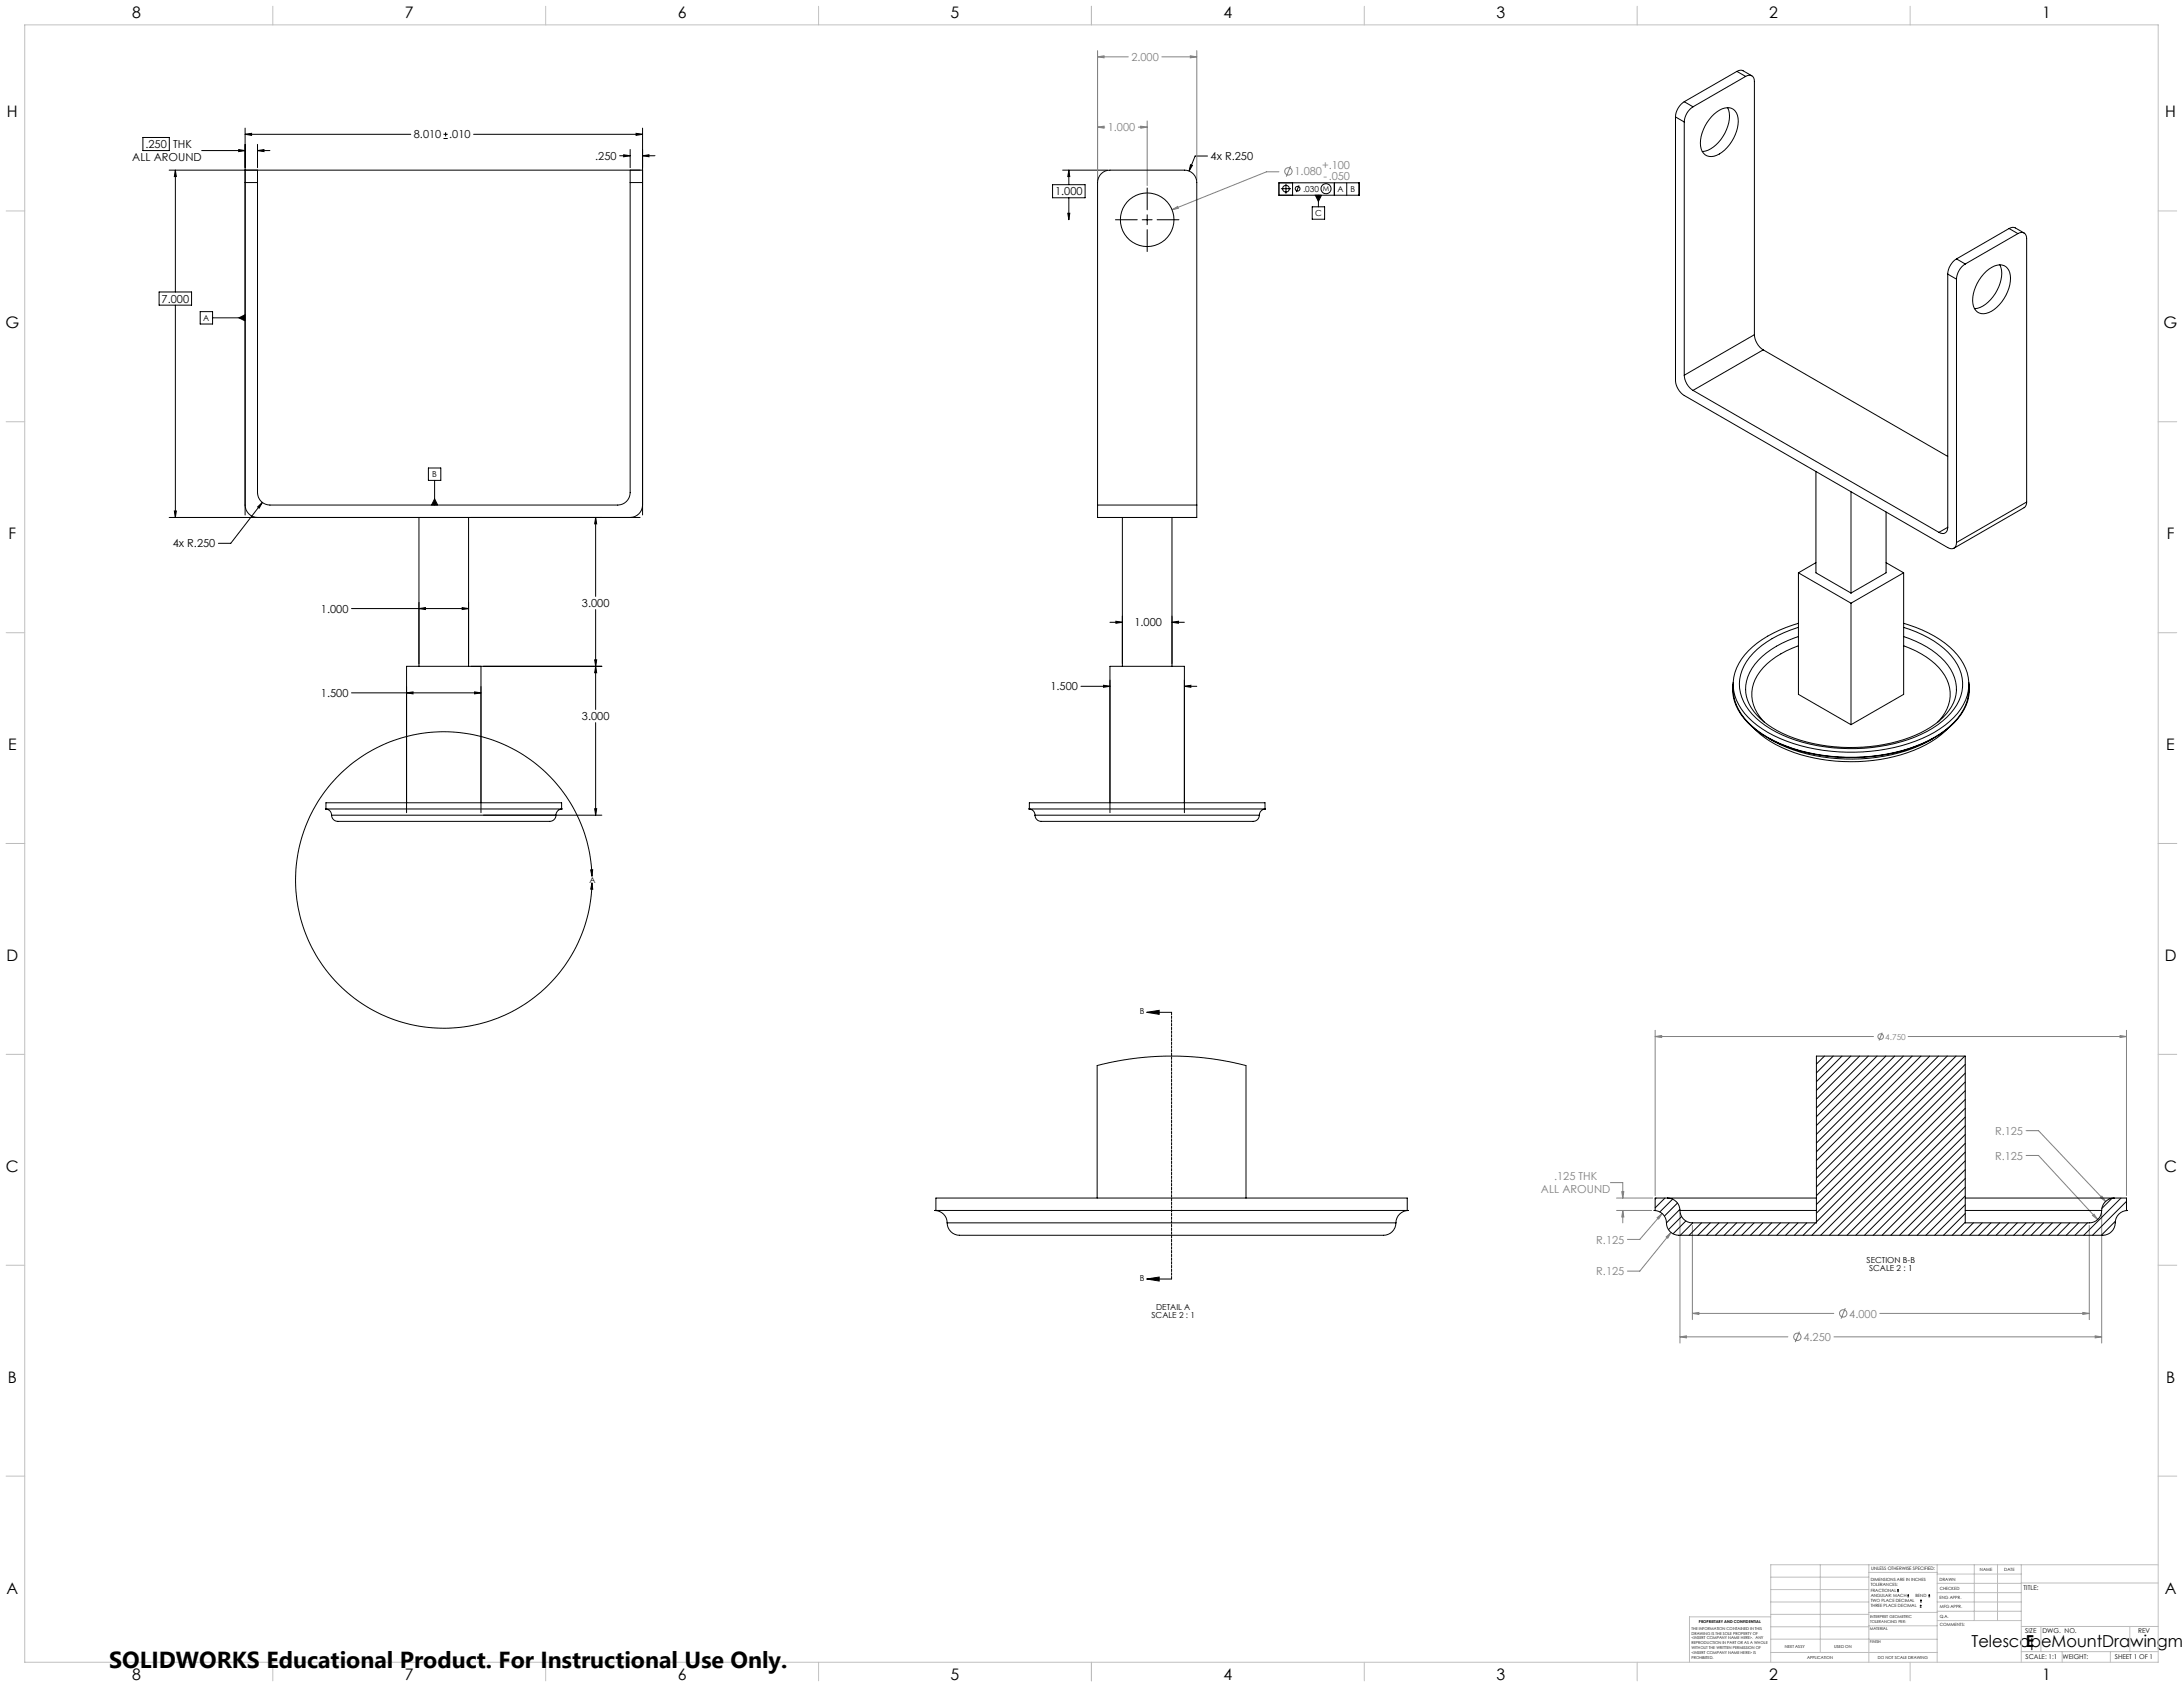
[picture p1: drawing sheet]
<svg xmlns="http://www.w3.org/2000/svg" width="1118mm" height="864mm" viewBox="0 0 1118 864" stroke-linecap="round" stroke-linejoin="round" font-family="sans-serif">
<defs><g id="words">
<text font-size="11.9" x="56" y="854">SOLIDWORKS Educational Product. For Instructional Use Only.</text>
<g font-size="8.5">
<text x="1009" y="843">TelescopeMountDrawingmk</text>
<text x="1037" y="843">E</text>
</g>
<g font-size="8.1">
<text x="68" y="9">8</text>
<text x="207" y="9">7</text>
<text x="347" y="9">6</text>
<text x="487" y="9">5</text>
<text x="626" y="9">4</text>
<text x="766" y="9">3</text>
<text x="906" y="9">2</text>
<text x="1045" y="9">1</text>
<text x="4" y="60">H</text>
<text x="1108" y="60">H</text>
<text x="3" y="168">G</text>
<text x="1108" y="168">G</text>
<text x="4" y="276">F</text>
<text x="1109" y="276">F</text>
<text x="4" y="384">E</text>
<text x="1109" y="384">E</text>
<text x="3" y="492">D</text>
<text x="1108" y="492">D</text>
<text x="3" y="600">C</text>
<text x="1108" y="600">C</text>
<text x="4" y="708">B</text>
<text x="1109" y="708">B</text>
<text x="3" y="816">A</text>
<text x="1108" y="816">A</text>
<text x="68" y="860">8</text>
<text x="207" y="860">7</text>
<text x="347" y="860">6</text>
<text x="487" y="860">5</text>
<text x="626" y="860">4</text>
<text x="766" y="860">3</text>
<text x="906" y="860">2</text>
<text x="1045" y="860">1</text>
</g>
<g font-size="5.6" fill="#808080">
<text x="579" y="31">2.000</text>
<text x="567" y="67">1.000</text>
<text x="663" y="90">1.080</text>
<text x="677" y="87">+.100</text>
<text x="678" y="92">-.050</text>
<text x="1021" y="581">R.125</text>
<text x="1021" y="594">R.125</text>
<text x="796" y="604">.125 THK</text>
<text x="789" y="611">ALL AROUND</text>
<text x="817" y="637">R.125</text>
<text x="817" y="653">R.125</text>
<text x="947" y="674">4.000</text>
<text x="923" y="686">4.250</text>
</g>
<g font-size="5.6">
<text x="212" y="71">8.010</text>
<text x="230" y="71">.010</text>
<text x="74" y="76">.250</text>
<text x="89" y="76">THK</text>
<text x="68" y="83">ALL AROUND</text>
<text x="305" y="82">.250</text>
<text x="620" y="82">4x R.250</text>
<text x="540" y="100">1.000</text>
<text x="83" y="155">7.000</text>
<text x="88" y="280">4x R.250</text>
<text x="298" y="311">3.000</text>
<text x="164" y="314">1.000</text>
<text x="581" y="321">1.000</text>
<text x="538" y="353">1.500</text>
<text x="164" y="357">1.500</text>
<text x="298" y="369">3.000</text>
</g>
<g font-size="4.2">
<text x="667" y="98">.030</text>
<text x="685" y="98">A</text>
<text x="691" y="98">B</text>
<text x="673" y="111">C</text>
<text x="104" y="164">A</text>
<text x="221" y="244">B</text>
<text x="302" y="452">A</text>
<text x="584" y="519">B</text>
<text x="956" y="647">SECTION B-B</text>
<text x="957" y="651">SCALE 2 : 1</text>
<text x="584" y="656">B</text>
<text x="592" y="670">DETAIL A</text>
<text x="590" y="675">SCALE 2 : 1</text>
</g>
<text font-size="4.2" fill="#808080" x="965" y="532">4.750</text>
<text font-size="3.6" x="677" y="98">M</text>
<g font-size="3.4">
<text x="1036" y="814">TITLE:</text>
<text x="1037" y="836">SIZE</text>
<text x="1046" y="836">DWG. NO.</text>
<text x="1095" y="836">REV</text>
<text x="1037" y="849">SCALE: 1:1</text>
<text x="1056" y="849">WEIGHT:</text>
<text x="1083" y="849">SHEET 1 OF 1</text>
</g>
<text font-size="2.4" x="958" y="804">UNLESS OTHERWISE SPECIFIED:</text>
<g font-size="2.2">
<text x="958" y="809">DIMENSIONS ARE IN INCHES</text>
<text x="993" y="809">DRAWN</text>
<text x="1014" y="804">NAME</text>
<text x="1026" y="804">DATE</text>
<text x="958" y="812">TOLERANCES:</text>
<text x="958" y="815">FRACTIONAL</text>
<text x="993" y="814">CHECKED</text>
<text x="958" y="817">ANGULAR: MACH</text>
<text x="958" y="820">TWO PLACE DECIMAL</text>
<text x="981" y="817">BEND</text>
<text x="993" y="819">ENG APPR.</text>
<text x="958" y="823">THREE PLACE DECIMAL</text>
<text x="993" y="823">MFG APPR.</text>
<text x="993" y="828">Q.A.</text>
<text x="993" y="832">COMMENTS:</text>
</g>
<g font-size="2.1">
<text x="914" y="843">NEXT ASSY</text>
<text x="939" y="843">USED ON</text>
<text x="925" y="849">APPLICATION</text>
<text x="961" y="849">DO NOT SCALE DRAWING</text>
</g>
<g font-size="2">
<text x="870" y="831">PROPRIETARY AND CONFIDENTIAL</text>
<text x="957" y="828">INTERPRET GEOMETRIC</text>
<text x="957" y="831">TOLERANCING PER:</text>
<text x="866" y="834">THE INFORMATION CONTAINED IN THIS</text>
<text x="866" y="837">DRAWING IS THE SOLE PROPERTY OF</text>
<text x="866" y="839">&lt;INSERT COMPANY NAME HERE&gt;. ANY</text>
<text x="957" y="834">MATERIAL</text>
<text x="866" y="842">REPRODUCTION IN PART OR AS A WHOLE</text>
<text x="866" y="844">WITHOUT THE WRITTEN PERMISSION OF</text>
<text x="957" y="841">FINISH</text>
<text x="866" y="847">&lt;INSERT COMPANY NAME HERE&gt; IS</text>
<text x="866" y="849">PROHIBITED.</text>
</g>
</g></defs>
<g fill="none" stroke="#000" stroke-width=".51">
<path d="M73 70h14v7h-14zM103 77h22M122 77h3l-3 1zM125 69l4-1v1zM125 69h85M125 66v198M132 77h3v1zM132 77h6M132 74v12M227 71h2M227 69h2M228 68v2"/>
<path d="M242 69h87M317 80h6M319 79l4 1h-4zM323 77v9M326 68l3 1h-3zM329 80l3-1v1zM329 66v198M329 80h6M618 80h-6l-3 8M87 87h241M90 87v3h-1zM90 87v62"/>
<path d="M539 95h17v6h-17zM544 87h23M547 87l1 3h-1zM547 87v8M587 96v11M609 84l1 1-1 3zM655 94h41v6h-41zM656 97h5M658 94v5M662 94v6M665 95l-1 3M673 100h4l-2 3z"/>
<path d="M675 100v6M683 94v6M689 94v6M547 109h1l-1 4zM547 101v12M571 113h11M585 113h5M587 110v5M587 118v11M592 113h12M672 106h6v6h-6zM81 149h17v7h-17z"/>
<path d="M90 156v109M102 160h7v6h-7zM109 163h16M122 163l3-2v3zM219 240h7v6h-7zM132 260l2-3-1 3zM134 257l-16 21h-6M222 255l2 4h-3zM222 246v13M87 265h241M89 262h1v3zM305 265v3h-1z"/>
<path d="M305 265v40M180 312h60M214 312l4-1v1zM214 308v32M237 311l3 1h-3zM240 308v32M305 312v51M568 319h7M571 318l4 1h-4zM575 315v25M600 319l3-1v1zM600 315v25"/>
<path d="M600 319h6M304 338h1v3zM180 355h66M208 355l3-1v1zM208 352v64M241 341h67M243 354l3 1h-3zM246 352v64M305 341v3h-1zM553 351h15M565 351h3l-3 1zM568 348v68"/>
<path d="M606 351h4v1zM606 348v68M606 351h7M305 370v47M248 417h60M304 414h1v3zM302 445h1v4zM303 449a76 76 0 0 0-114-65 76 76 0 0 0-1 131 76 76 0 0 0 115-61v-2M303 452v3h-1zM587 518h13M587 518l6-1v2zM587 655h13"/>
<path d="M587 655l6-1v2zM971 815h1M971 814h1M972 814h.1M977 817h.1M977 816v1M983 819h1M983 819v1M987 817h1M988 816v1M983 823h1M983 822h1"/>
<path d="M983 820h1M983 821v1"/>
<circle cx="658" cy="97" r="1.7"/>
<circle cx="664" cy="97" r="1.2"/>
<circle cx="679" cy="97" r="2.6"/>
</g>
<g fill="none" stroke="#808080" stroke-width=".51">
<path d="M562 29h3v1zM562 26v66M562 29h16M595 29h18M609 29h4l-4 1zM613 26v66M562 65h3v1zM562 65h4M583 65h4M584 65h3l-3 1zM587 62v33M655 88h-7l-48 19"/>
<path d="M661 85l-2 5M600 107l3-1v1zM847 531l4-1v1zM847 527v85M847 531h112M964 529l-2 4M977 531h112M1085 530l4 1h-4zM1089 527v85M1037 579h7l34 36M1037 592h7l30 32M824 605h7v8"/>
<path d="M828 620h18M828 613h18M830 610h1v3zM831 620v3h-1zM831 620v6M1075 613l1-1 2 3zM848 623l3-2-2 3zM851 621l-11 13h-7M853 633l2-2-1 3zM855 631l-15 20h-7M860 621v67M866 627v49"/>
<path d="M1070 627v49M1071 622h1l2 2zM1076 621v67M866 672h4v1zM866 672h73M945 670l-2 5M962 672h108M1066 672h4l-4 1zM860 684h3v1zM860 684h55M921 682l-2 5M939 684h137"/>
<path d="M1073 684h3l-3 1z"/>
<circle cx="660" cy="88" r="1.9"/>
<circle cx="963" cy="531" r="1.4"/>
<circle cx="944" cy="672" r="1.9"/>
<circle cx="920" cy="684" r="1.9"/>
</g>
<path d="M600 518v137" fill="none" stroke="#000" stroke-width=".51" stroke-dasharray="1.3 .6"/>
<g fill="none" stroke="#c0c0c0" stroke-width=".51">
<path d="M13 13h1092v838h-1092zM140 3v10M279 3v10M419 3v10M559 3v10M698 3v10M838 3v10M978 3v10M3 108h10M1105 108h9M3 216h10M1105 216h9"/>
<path d="M3 324h10M1105 324h9M3 432h10M1105 432h9M3 540h10M1105 540h9M3 648h10M1105 648h9M3 756h10M1105 756h9M907 814h50M907 807h50"/>
<path d="M932 801v45M957 801v50M957 805h35M992 801v50M992 815h43M992 811h43M992 806h43M1011 801v29M1023 801v29M1035 801v50M1035 810h70M1105 801h-198v50"/>
<path d="M907 839h85M907 833h50M907 826h50M907 820h50M907 828h-42v23M957 832h35M957 825h35M992 820h43M992 825h43M992 830h43M1035 833h70M1045 833v13"/>
<path d="M1090 833v13M140 851v9M279 851v9M419 851v9M559 851v9M698 851v9M838 851v9M907 846h85M978 851v9M1035 846h70M1056 846v5M1080 846v5"/>
</g>
<g fill="#000">
<path d="M243 354l3 1h-3zM208 355l3-1v1zM304 414h1v3zM305 341v3h-1zM237 311l3 1h-3zM214 312l4-1v1zM304 338h1v3zM305 265v3h-1zM326 68l3 1h-3zM125 69l4-1v1zM319 79l4 1h-4zM329 80l3-1v1zM122 77h3l-3 1zM132 77h3v1zM89 262h1v3zM90 87v3h-1zM132 260h1l1-3zM606 351h4v1zM565 351h3l-3 1zM600 319l3-1v1zM571 318l4 1h-4zM609 84v4l1-3zM547 87l1 3h-1zM547 109h1l-1 4z"/>
<path d="M302 445h1v4zM303 452v3h-1zM122 163l3 1v-3zM222 255l2 4h-3zM673 100l2 3 2-3z"/>
<path d="M587 518l6-1v2zM587 655l6-1v2z"/>
</g>
<g fill="#808080">
<path d="M562 29h3v1zM609 29h4l-4 1zM584 65h3l-3 1zM562 65h3v1zM600 107h3v-1zM1073 684h3l-3 1zM860 684h3v1zM866 672h4v1zM1066 672h4l-4 1zM831 620v3h-1zM830 610h1v3zM848 623l1 1 2-3zM1075 613l3 2-2-3zM1071 622l3 2-2-2zM853 633l1 1 1-3z"/>
<path d="M847 531l4-1v1zM1085 530l4 1h-4z"/>
</g>
<g fill="none" stroke="#000" stroke-width=".51">
<path d="M889 37l3-1 5 3M889 37l-27 15M889 37l5 2M894 39a2.7 2.7 0 0 1 3 0 2.7 2.7 0 0 1 1 3v129M894 39l-27 16M858 60v135a10 10 0 0 0 4 7l135 78a2.7 2.7 0 0 0 3 1 2.7 2.7 0 0 0 2-3M858 60l4 2M862 52a10 10 0 0 0-4 8M862 52l5 3M867 55a10 10 0 0 0-5 7M876 60a9 9 0 0 1 12-4 12 12 0 0 1 0 15 15 15 0 0 1-13 9 7 7 0 0 1-4-8l2-7zM884 55a18 18 0 0 1-12 23"/>
<path d="M862 62v130M125 93v166a6 6 0 0 0 7 6h191a6 6 0 0 0 6-6v-166M125 93v-6h7v6M125 93h7M132 93v159a6 6 0 0 0 6 7h178a6 6 0 0 0 7-7v-159M323 93v-6h6v6M323 93h6M1029 117l2-1 5 3M1029 117l4 3M1029 117l-27 16M1033 120a2.7 2.7 0 0 1 3-1 2.7 2.7 0 0 1 2 3v135M1033 120l-27 15"/>
<path d="M1002 133a10 10 0 0 0-5 7M1002 133l4 2M1006 135a10 10 0 0 0-4 8M1017 139a8 8 0 0 1 11-2 16 16 0 0 1-4 19 9 9 0 0 1-12 4 12 12 0 0 1 0-15zM1024 136a18 18 0 0 1-13 22M997 140l5 3M997 140v130M1002 143v135M898 171a10 10 0 0 0 5 8M898 171l-36 21M903 179l-36 21M903 179l94 55"/>
<path d="M862 192a10 10 0 0 0 5 8M867 200l126 73M562 259v6h51v-6M562 259v-166a6 6 0 0 1 6-6h38a6 6 0 0 1 7 6v166M562 259h51M930 241v52l18 11M948 252v52M1038 257l-1 2-1 1-36 21M1038 257l-36 21M214 265v76M240 265v76M575 265v76"/>
<path d="M600 265v76M966 262v31l-18 11M997 270a2.8 2.8 0 0 1-1 3 2.8 2.8 0 0 1-3 0M997 270l-4 3M921 293v62l27 16M921 293l27 16M930 288l-9 5M966 288l9 5M975 293l-27 16M975 293v62l-27 16M921 319a50 50 0 0 0-31 21 23 23 0 0 0 7 29 79 79 0 0 0 53 16 78 78 0 0 0 48-16 23 23 0 0 0 0-38 63 63 0 0 0-23-12M948 309v62"/>
<path d="M921 326a39 39 0 0 0-26 20 20 20 0 0 0 8 23 77 77 0 0 0 54 13 60 60 0 0 0 39-17l4-5 2-7M921 321a46 46 0 0 0-28 20 22 22 0 0 0 6 27 77 77 0 0 0 55 15 66 66 0 0 0 45-18 21 21 0 0 0-2-31 55 55 0 0 0-22-13M921 331a36 36 0 0 0-23 19 19 19 0 0 0 5 20M975 326a39 39 0 0 1 26 21l1 6M975 331a36 36 0 0 1 23 19 19 19 0 0 1-6 20M887 350a28 28 0 0 0 15 26 92 92 0 0 0 91 0 28 28 0 0 0 15-26M887 349a27 27 0 0 0 15 27 93 93 0 0 0 91 0 27 27 0 0 0 15-27M1002 353h.1M906 378a89 89 0 0 0 83 0M998 372a67 67 0 0 1-47 18 75 75 0 0 1-52-16l-1-1M167 414v-3h121v3M170 417a3 3 0 0 0-3-3h121a3 3 0 0 0-3 3"/>
<path d="M170 417a4 4 0 0 0 5 3h106a3 3 0 0 0 4-3M170 417h115M208 411v-70h38v70M527 414v-3h121v3M530 417a3 3 0 0 0-3-3h121a3 3 0 0 0-3 3M530 417a4 4 0 0 0 6 3h104a4 4 0 0 0 5-3M530 417h115M568 411v-70h38v70M934 541l-4 4M939 541l-9 8M943 541l-13 13M948 541l-18 17"/>
<path d="M952 541l-22 22M956 541l-26 26M961 541l-31 31M965 541l-35 35M970 541l-40 40M974 541l-44 44M979 541l-49 49M983 541l-53 53M988 541l-58 58M992 541l-62 62M997 541l-67 67M1001 541l-71 71"/>
<path d="M1006 541l-76 76M1006 545l-76 76M1006 549l-76 77M1006 554l-78 78M1006 558l-74 74M1006 563l-69 69M1006 567l-65 65M1006 572l-60 60M1006 576l-56 56M1006 581l-51 51M1006 585l-47 47M1006 590l-42 42"/>
<path d="M1006 594l-38 38M1006 599l-33 33M479 620v-7h241v7M562 613v-68l16-3 19-1 20 1 21 3v68M848 613l-1 1M852 613l-5 5M854 613h-7v7a6 6 0 0 1 6 6M854 613a6 6 0 0 1 6 7M854 613h76M856 614l-6 6M859 616l-7 7M860 619l-7 7"/>
<path d="M860 620a6 6 0 0 0 6 6h64v-85h76v85h64a6 6 0 0 0 6-6M860 620h70M1006 603l-29 29M1006 608l-25 24M1006 612l-20 20M1006 617l-16 15M1006 613h76M1006 620h70M1081 613l-5 6M1082 613h7v7a7 7 0 0 0-6 7l-1 3-2 1-3 1h-217a6 6 0 0 1-7-6M1082 613a6 6 0 0 0-6 7M1086 613l-19 19"/>
<path d="M1089 615l-18 17M1089 619l-1 1M485 626a6 6 0 0 0-6-6h242a6 6 0 0 0-6 6M485 626a7 7 0 0 0 9 6h209a12 12 0 0 0 11-2l1-4M485 626h230M861 623l-7 6M863 625l-6 7M867 626l-7 6M871 626l-6 6M876 626l-7 6M880 626l-6 6M885 626l-7 6"/>
<path d="M889 626l-6 6M894 626l-7 6M898 626l-6 6M903 626l-7 6M907 626l-6 6M912 626l-7 6M916 626l-6 6M921 626l-7 6M925 626l-6 6M929 626l-6 6M1006 621l-11 11M1006 626l-7 6"/>
<path d="M1010 626l-6 6M1015 626l-7 6M1019 626l-6 6M1024 626l-7 6M1028 626l-6 6M1033 626l-7 6M1037 626l-6 6M1042 626l-7 6M1046 626l-6 6M1051 626l-7 6M1055 626l-6 6M1060 626l-7 6"/>
<path d="M1064 626l-6 6M1069 626l-7 6M1083 625l-7 7"/>
<circle cx="587" cy="112" r="14"/>
</g>
<use href="#words"/>
</svg>
